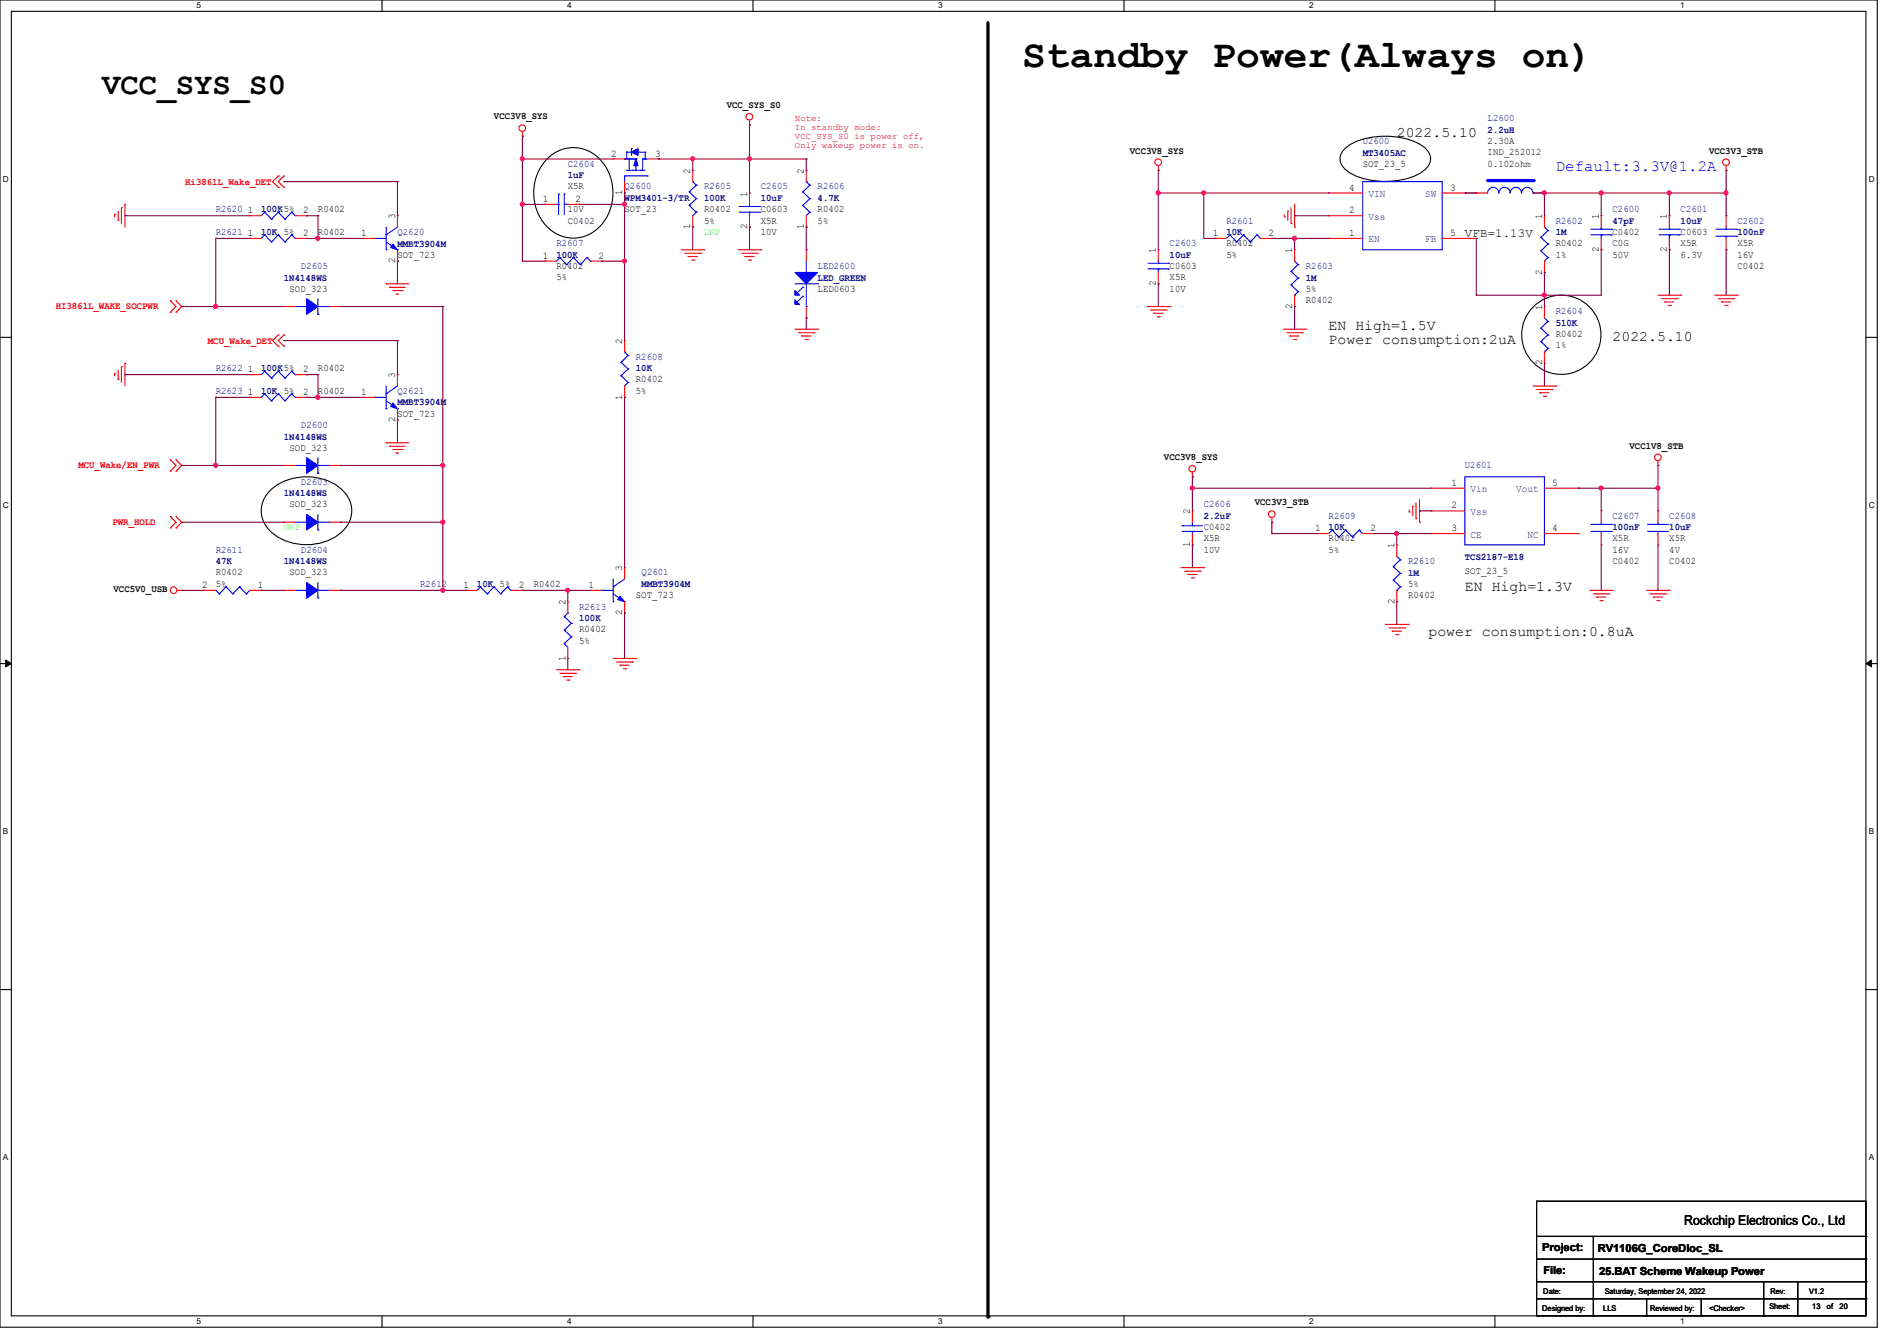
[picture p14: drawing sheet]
<svg xmlns="http://www.w3.org/2000/svg" width="297mm" height="210mm" viewBox="0 0 297 210" stroke-linecap="round" stroke-linejoin="round" font-family="sans-serif">
<defs><g id="words">
<text font-size="6.2" x="160" y="10.5">Standby Power(Always on)</text>
<text font-size="4.8" x="16" y="14.7">VCC_SYS_S0</text>
<text font-size="2.5" fill="#00f" x="243.6" y="26.8">Default:3.3V@1.2A</text>
<g font-size="2.3">
<text x="218.7" y="21.4">2022.5.10</text>
<text x="208" y="51.6">EN High=1.5V</text>
<text x="208" y="53.9">Power consumption:2uA</text>
<text x="252.5" y="53.4">2022.5.10</text>
<text x="229.4" y="92.5">EN High=1.3V</text>
<text x="223.6" y="99.7">power consumption:0.8uA</text>
</g>
<text font-size="2.1" x="263.7" y="191.9">Rockchip Electronics Co., Ltd</text>
<text font-size="1.9" x="229.4" y="37.1">VFB=1.13V</text>
<g font-size="1.7">
<text x="241.5" y="196">Project:</text>
<text x="250.1" y="196.1">RV1106G_CoreDloc_SL</text>
<text x="241.6" y="199.5">File:</text>
<text x="250.4" y="199.7">25.BAT Scheme Wakeup Power</text>
</g>
<g font-size="1.6">
<text x="113.8" y="16.9">VCC_SYS_S0</text>
<text x="77.3" y="18.7">VCC3V8_SYS</text>
<text x="232.9" y="22.6">2.30A</text>
<text x="88.9" y="29.7">X5R</text>
<text x="95.7" y="24.5">2</text>
<text x="102.6" y="24.5">3</text>
<text x="108.1" y="27.2" transform="rotate(-90 108.1 27.2)">2</text>
<text x="125.9" y="27.2" transform="rotate(-90 125.9 27.2)">2</text>
<text x="176.9" y="24">VCC3V8_SYS</text>
<text x="211.2" y="29.8">4</text>
<text x="213.4" y="26.1">SOT_23_5</text>
<text x="227" y="29.8">3</text>
<text x="232.9" y="24.3">IND_252012</text>
<text x="232.9" y="26.1">0.102ohm</text>
<text x="267.6" y="24">VCC3V3_STB</text>
<text x="38.8" y="33.4">1</text>
<text x="47.5" y="33.4">2</text>
<text x="49.8" y="33.2">R0402</text>
<text x="61.8" y="34.3" transform="rotate(-90 61.8 34.3)">3</text>
<text x="85" y="31.6">1</text>
<text x="88.9" y="35">C0402</text>
<text x="88.9" y="33.2">10V</text>
<text x="90.1" y="31.6">2</text>
<text x="97.4" y="30.6" transform="rotate(-90 97.4 30.6)">1</text>
<text x="97.8" y="33.2">SOT_23</text>
<text x="108.1" y="35.9" transform="rotate(-90 108.1 35.9)">1</text>
<text x="110.2" y="33.2">R0402</text>
<text x="110.2" y="35">5%</text>
<text x="117" y="35.9" transform="rotate(-90 117 35.9)">2</text>
<text x="117" y="30.8" transform="rotate(-90 117 30.8)">1</text>
<text x="119.1" y="33.2">C0603</text>
<text x="119.1" y="35">X5R</text>
<text x="125.9" y="35.9" transform="rotate(-90 125.9 35.9)">1</text>
<text x="128" y="33.2">R0402</text>
<text x="128" y="35">5%</text>
<text x="211.2" y="33.4">2</text>
<text x="241.4" y="34.3" transform="rotate(-90 241.4 34.3)">1</text>
<text x="250.3" y="34.3" transform="rotate(-90 250.3 34.3)">1</text>
<text x="261" y="34.3" transform="rotate(-90 261 34.3)">1</text>
<text x="38.8" y="37">1</text>
<text x="47.5" y="37">2</text>
<text x="49.8" y="36.8">R0402</text>
<text x="56.6" y="37">1</text>
<text x="61.8" y="41.2" transform="rotate(-90 61.8 41.2)">2</text>
<text x="62.2" y="40.3">SOT_723</text>
<text x="85" y="40.5">1</text>
<text x="93.7" y="40.5">2</text>
<text x="119.1" y="36.8">10V</text>
<text x="181" y="39.7" transform="rotate(-90 181 39.7)">1</text>
<text x="189.9" y="37">1</text>
<text x="192" y="38.6">R0402</text>
<text x="192" y="40.3">5%</text>
<text x="198.6" y="37">2</text>
<text x="202.3" y="39.7" transform="rotate(-90 202.3 39.7)">1</text>
<text x="211.2" y="37">1</text>
<text x="227" y="37">5</text>
<text x="243.6" y="38.6">R0402</text>
<text x="243.6" y="40.3">1%</text>
<text x="250.3" y="39.5" transform="rotate(-90 250.3 39.5)">2</text>
<text x="252.5" y="36.8">C0402</text>
<text x="252.5" y="38.6">C0G</text>
<text x="252.5" y="40.3">50V</text>
<text x="261" y="39.5" transform="rotate(-90 261 39.5)">2</text>
<text x="263.1" y="36.8">C0603</text>
<text x="263.1" y="38.6">X5R</text>
<text x="263.1" y="40.3">6.3V</text>
<text x="272" y="38.6">X5R</text>
<text x="272" y="40.3">16V</text>
<text x="45.3" y="45.7">SOD_323</text>
<text x="87.1" y="42.1">R0402</text>
<text x="87.1" y="43.9">5%</text>
<text x="128" y="45.7">LED0603</text>
<text x="181" y="44.8" transform="rotate(-90 181 44.8)">2</text>
<text x="183.1" y="42.1">C0603</text>
<text x="183.1" y="43.9">X5R</text>
<text x="183.1" y="45.7">10V</text>
<text x="204.5" y="47.5">R0402</text>
<text x="204.5" y="45.7">5%</text>
<text x="241.4" y="43" transform="rotate(-90 241.4 43)">2</text>
<text x="272" y="42.1">C0402</text>
<text x="97.4" y="53.9" transform="rotate(-90 97.4 53.9)">2</text>
<text x="202.3" y="48.3" transform="rotate(-90 202.3 48.3)">2</text>
<text x="241.4" y="48.6" transform="rotate(-90 241.4 48.6)">1</text>
<text x="243.6" y="52.8">R0402</text>
<text x="38.8" y="58.3">1</text>
<text x="47.5" y="58.3">2</text>
<text x="49.8" y="58.1">R0402</text>
<text x="61.8" y="59.2" transform="rotate(-90 61.8 59.2)">3</text>
<text x="99.6" y="59.9">R0402</text>
<text x="241.4" y="57.2" transform="rotate(-90 241.4 57.2)">2</text>
<text x="243.6" y="54.6">1%</text>
<text x="38.8" y="61.8">1</text>
<text x="47.5" y="61.8">2</text>
<text x="49.8" y="61.7">R0402</text>
<text x="56.6" y="61.8">1</text>
<text x="62.2" y="65.2">SOT_723</text>
<text x="97.4" y="62.6" transform="rotate(-90 97.4 62.6)">1</text>
<text x="99.6" y="61.7">5%</text>
<text x="45.3" y="70.6">SOD_323</text>
<text x="61.8" y="66.1" transform="rotate(-90 61.8 66.1)">2</text>
<text x="255.1" y="70.3">VCC1V8_STB</text>
<text x="182.2" y="72">VCC3V8_SYS</text>
<text x="227.2" y="76.1">1</text>
<text x="243" y="76.1">5</text>
<text x="45.3" y="79.5">SOD_323</text>
<text x="186.3" y="80.6" transform="rotate(-90 186.3 80.6)">2</text>
<text x="188.5" y="83">C0402</text>
<text x="196.5" y="79.2">VCC3V3_STB</text>
<text x="205.9" y="83.2">1</text>
<text x="214.6" y="83.2">2</text>
<text x="227.2" y="79.6">2</text>
<text x="227.2" y="83.2">3</text>
<text x="243" y="83.2">4</text>
<text x="97.4" y="89.5" transform="rotate(-90 97.4 89.5)">3</text>
<text x="186.3" y="85.7" transform="rotate(-90 186.3 85.7)">1</text>
<text x="188.5" y="84.8">X5R</text>
<text x="188.5" y="86.6">10V</text>
<text x="208" y="84.8">R0402</text>
<text x="208" y="86.6">5%</text>
<text x="218.3" y="85.9" transform="rotate(-90 218.3 85.9)">1</text>
<text x="229.4" y="90">SOT_23_5</text>
<text x="252.5" y="88.3">C0402</text>
<text x="252.5" y="84.8">X5R</text>
<text x="252.5" y="86.6">16V</text>
<text x="261.4" y="88.3">C0402</text>
<text x="261.4" y="86.6">4V</text>
<text x="261.4" y="84.8">X5R</text>
<text x="17.8" y="92.7">VCC5V0_USB</text>
<text x="31.7" y="92.1">2</text>
<text x="33.8" y="90.1">R0402</text>
<text x="33.8" y="91.9">5%</text>
<text x="40.3" y="92.1">1</text>
<text x="45.3" y="90.1">SOD_323</text>
<text x="72.6" y="92.1">1</text>
<text x="81.2" y="92.1">2</text>
<text x="83.6" y="91.9">R0402</text>
<text x="88.5" y="94.8" transform="rotate(-90 88.5 94.8)">2</text>
<text x="92.1" y="92.1">1</text>
<text x="99.6" y="93.7">SOT_723</text>
<text x="218.3" y="94.6" transform="rotate(-90 218.3 94.6)">2</text>
<text x="220.5" y="93.7">R0402</text>
<text x="220.5" y="91.9">5%</text>
<text x="90.7" y="99">R0402</text>
<text x="90.7" y="100.8">5%</text>
<text x="97.4" y="96.4" transform="rotate(-90 97.4 96.4)">2</text>
<text x="88.5" y="103.5" transform="rotate(-90 88.5 103.5)">1</text>
</g>
<g font-size="1.6" fill="#000080">
<text x="213.4" y="22.6">U2600</text>
<text x="232.9" y="19">L2600</text>
<text x="232.9" y="20.8">2.2uH</text>
<text x="88.9" y="26.1">C2604</text>
<text x="88.9" y="27.9">1uF</text>
<text x="97.8" y="29.7">Q2600</text>
<text x="110.2" y="29.7">R2605</text>
<text x="119.1" y="29.7">C2605</text>
<text x="128" y="29.7">R2606</text>
<text x="213.4" y="24.4">MT3405AC</text>
<text x="33.8" y="33.2">R2620</text>
<text x="40.9" y="33.3">100K5%</text>
<text x="97.8" y="31.5">WPM3401-3/TR</text>
<text x="110.2" y="31.5">100K</text>
<text x="119.1" y="31.5">10uF</text>
<text x="128" y="31.5">4.7K</text>
<text x="192" y="35">R2601</text>
<text x="243.6" y="35">R2602</text>
<text x="252.5" y="33.2">C2600</text>
<text x="252.5" y="35.1">47pF</text>
<text x="263.1" y="33.2">C2601</text>
<text x="263.1" y="35.1">10uF</text>
<text x="272" y="35">C2602</text>
<text x="33.8" y="36.8">R2621</text>
<text x="40.9" y="36.8">10K 5%</text>
<text x="62.2" y="36.8">Q2620</text>
<text x="62.2" y="38.6">MMBT3904M</text>
<text x="87.1" y="38.6">R2607</text>
<text x="87.1" y="40.4">100K</text>
<text x="183.1" y="38.6">C2603</text>
<text x="183.1" y="40.4">10uF</text>
<text x="192" y="36.8">10K</text>
<text x="243.6" y="36.8">1M</text>
<text x="272" y="36.8">100nF</text>
<text x="44.4" y="43.9">1N4148WS</text>
<text x="47.1" y="42.1">D2605</text>
<text x="128" y="42.1">LED2600</text>
<text x="128" y="43.9">LED_GREEN</text>
<text x="204.5" y="42.1">R2603</text>
<text x="204.5" y="43.9">1M</text>
<text x="243.6" y="49.2">R2604</text>
<text x="243.6" y="51.1">510K</text>
<text x="33.8" y="58.1">R2622</text>
<text x="40.9" y="58.2">100K5%</text>
<text x="99.6" y="56.3">R2608</text>
<text x="99.6" y="58.2">10K</text>
<text x="33.8" y="61.7">R2623</text>
<text x="40.9" y="61.7">10K 5%</text>
<text x="62.2" y="61.7">Q2621</text>
<text x="62.2" y="63.5">MMBT3904M</text>
<text x="44.4" y="68.8">1N4148WS</text>
<text x="47.1" y="67">D2600</text>
<text x="44.4" y="77.7">1N4148WS</text>
<text x="47.1" y="75.9">D2603</text>
<text x="229.4" y="73.2">U2601</text>
<text x="188.5" y="79.5">C2606</text>
<text x="188.5" y="81.3">2.2uF</text>
<text x="208" y="81.2">R2609</text>
<text x="208" y="83.1">10K</text>
<text x="252.5" y="81.2">C2607</text>
<text x="252.5" y="83.1">100nF</text>
<text x="261.4" y="81.2">C2608</text>
<text x="261.4" y="83.1">10uF</text>
<text x="33.8" y="86.6">R2611</text>
<text x="33.8" y="88.4">47K</text>
<text x="44.4" y="88.4">1N4148WS</text>
<text x="47.1" y="86.6">D2604</text>
<text x="220.5" y="88.3">R2610</text>
<text x="229.4" y="87.7">TCS2187-E18</text>
<text x="65.8" y="91.9">R2612</text>
<text x="74.7" y="91.9">10K 5%</text>
<text x="90.7" y="95.5">R2613</text>
<text x="100.5" y="90.1">Q2601</text>
<text x="100.5" y="91.9">MMBT3904M</text>
<text x="220.5" y="90.2">1M</text>
<text x="90.7" y="97.3">100K</text>
</g>
<g font-size="1.6" fill="#f00">
<text x="29" y="29">Hi3861L_Wake_DET</text>
<text x="8.7" y="48.4">HI3861L_WAKE_SOCPWR</text>
<text x="32.6" y="53.9">MCU_Wake_DET</text>
<text x="12.3" y="73.3">MCU_Wake/EN_PWR</text>
<text x="17.6" y="82.2">PWR_HOLD</text>
</g>
<g font-size="1.6" fill="#004080">
<text x="214.2" y="34.4">Vss</text>
<text x="214.2" y="30.9">VIN</text>
<text x="223.1" y="30.9">SW</text>
<text x="214.2" y="38">EN</text>
<text x="223.1" y="38">FB</text>
<text x="230.3" y="77.1">Vin</text>
<text x="237.4" y="77.1">Vout</text>
<text x="230.3" y="80.6">Vss</text>
<text x="230.3" y="84.2">CE</text>
<text x="239.1" y="84.2">NC</text>
</g>
<g font-size="1.6" fill="#0f0">
<text x="110.2" y="36.8">DNP</text>
<text x="44.4" y="83">DNP</text>
</g>
<g font-size="1.4" fill="#f00">
<text x="124.5" y="18.9">Note:</text>
<text x="124.5" y="20.3">In standby mode:</text>
<text x="124.5" y="21.7">VCC_SYS_S0 is power off,</text>
<text x="124.5" y="23.1">Only wakeup power is on.</text>
</g>
<g font-size="1.3">
<text x="30.8" y="1.3">5</text>
<text x="88.8" y="1.3">4</text>
<text x="146.9" y="1.3">3</text>
<text x="205" y="1.3">2</text>
<text x="263.1" y="1.3">1</text>
<text x=".5" y="28.4">D</text>
<text x="292.6" y="28.4">D</text>
<text x=".5" y="79.5">C</text>
<text x="292.6" y="79.5">C</text>
<text x=".5" y="130.6">B</text>
<text x="292.6" y="130.6">B</text>
<text x=".5" y="181.7">A</text>
<text x="292.6" y="181.7">A</text>
<text x="30.8" y="207.4">5</text>
<text x="88.8" y="207.4">4</text>
<text x="146.9" y="207.4">3</text>
<text x="205" y="207.4">2</text>
<text x="263.1" y="207.4">1</text>
</g>
<g font-size="1.2">
<text x="241.6" y="202.6">Date:</text>
<text x="251.2" y="202.6">Saturday, September 24, 2022</text>
<text x="277.2" y="202.6">Rev:</text>
<text x="283.2" y="202.6">V1.2</text>
<text x="241.5" y="205.3">Designed by:</text>
<text x="251" y="205.3">LLS</text>
<text x="258.4" y="205.3">Reviewed by:</text>
<text x="267.6" y="205.3">&lt;Checker&gt;</text>
<text x="277" y="205.1">Sheet:</text>
<text x="283.8" y="205.1">13</text>
<text x="286" y="205.1">of</text>
<text x="288" y="205.1">20</text>
</g>
</g></defs>
<path d="M0 0h293.9v207.9h-293.9zM1.8 1.8h290.3v204.3h-290.3z" fill="none" stroke="#000" stroke-width=".17"/>
<g fill="#fff">
<path d="M30.8 .2h.7v1.4h-.7z"/>
<path d="M30.8 206.2h.7v1.4h-.7z"/>
</g>
<path d="M59.8 0v1.8M59.8 206.1v1.8" fill="none" stroke="#000" stroke-width=".17"/>
<g fill="#fff">
<path d="M88.8 .2h.7v1.4h-.7z"/>
<path d="M88.8 206.2h.7v1.4h-.7z"/>
</g>
<path d="M117.9 0v1.8M117.9 206.1v1.8" fill="none" stroke="#000" stroke-width=".17"/>
<g fill="#fff">
<path d="M146.9 .2h.7v1.4h-.7z"/>
<path d="M146.9 206.2h.7v1.4h-.7z"/>
</g>
<path d="M176 0v1.8M176 206.1v1.8" fill="none" stroke="#000" stroke-width=".17"/>
<g fill="#fff">
<path d="M205 .2h.7v1.4h-.7z"/>
<path d="M205 206.2h.7v1.4h-.7z"/>
</g>
<path d="M234.1 0v1.8M234.1 206.1v1.8" fill="none" stroke="#000" stroke-width=".17"/>
<g fill="#fff">
<path d="M263.1 .2h.6v1.4h-.6z"/>
<path d="M263.1 206.2h.6v1.4h-.6z"/>
<path d="M.5 27.3h.9v1.4h-.9z"/>
<path d="M292.6 27.3h.9v1.4h-.9z"/>
<path d="M.5 78.4h.9v1.4h-.9z"/>
<path d="M292.6 78.4h.9v1.4h-.9z"/>
</g>
<path d="M0 52.8h1.8M292.1 52.8h1.8" fill="none" stroke="#000" stroke-width=".17"/>
<g fill="#fff">
<path d="M.5 129.5h.8v1.4h-.8z"/>
<path d="M292.6 129.5h.8v1.4h-.8z"/>
</g>
<path d="M0 103.9h1.8M292.1 103.9h1.8" fill="none" stroke="#000" stroke-width=".17"/>
<path d="M.9 103.4l.9 .5-.9 .5zM292.1 103.9l.9-.5v1z" fill="#000" stroke="#000" stroke-width=".16"/>
<g fill="#fff">
<path d="M.5 180.5h.8v1.4h-.8z"/>
<path d="M292.6 180.5h.8v1.4h-.8z"/>
</g>
<g fill="none" stroke="#000" stroke-width=".17">
<path d="M85.7 24.9a5.7 5.7 0 0 1 9.3 1.4 7.6 7.6 0 0 1-2.6 10.3 5.9 5.9 0 0 1-8.3-3.4 7.8 7.8 0 0 1 1.6-8.3zM210.6 23.2a10.3 10.3 0 0 1 7.4-1.8 8.7 8.7 0 0 1 5.2 1.8 2.06 2.06 0 0 1 0 3.3 10.3 10.3 0 0 1-7.5 1.9 8.7 8.7 0 0 1-5.1-1.9 2.06 2.06 0 0 1 0-3.3zM42.3 76.9a8.6 8.6 0 0 1 11.4 0 4.4 4.4 0 0 1-.7 6.8 8.7 8.7 0 0 1-10.7-.6 4.3 4.3 0 0 1 0-6.2zM0 155h1.8M292.1 155h1.8M240.6 188.1h51.5v18h-51.5zM240.6 193.6h51.5M240.6 197.2h51.5M249.5 193.6v12.5M292.1 193.6h.1M292.1 197.2h.1M240.6 200.7h51.5"/>
<path d="M240.6 203.4h51.5M249.5 206.1h.1M257.8 206.1h.1M257.8 203.4v2.7M266.4 206.1h.1M266.4 203.4v2.7M276.1 206.1h.1M276.1 200.7v5.4M281.5 206.1h.1M281.5 200.7v5.4M292.1 200.7h.1M292.1 203.4h.1"/>
<circle cx="244.5" cy="52.4" r="6.2"/>
</g>
<path d="M154.7 3.6v202.6" fill="none" stroke="#000" stroke-width=".51"/>
<circle cx="154.7" cy="206.2" r=".25" fill="#000"/>
<g fill="none" stroke="#f00" stroke-width=".17">
<path d="M117.3 19.6h.1M117.3 18.8v.8M17.9 33.6h.1M17.9 33.6v.4M18.5 34.5h.1M18.5 33.1v1.4M19 32.6h.1M19 32.6v2.4M19.6 32h.1M19.6 32v3.6M39.1 33.8h.1M39.1 33.8h1.8"/>
<path d="M43.6 27.6h.1M43.6 29.3h.1M43.6 27.6l-.9 .8 .9 .9M44.4 27.6h.1M44.4 29.3h.1M44.4 27.6l-.8 .8 .8 .9M46.2 33.8h1.8M48 33.8h.1M56.9 37.3h.1M56.9 37.3h1.8M62.2 33.8h.1M62.2 33.8v1.8"/>
<path d="M62.2 39.1v1.8M81.8 21.3h.1M81.8 20.6v.7M85.3 32h.1M85.3 32h1.8M88.9 32h1.8M90.7 32h.1M96 24.9h.1M96 24.9h1.8M97.8 30.2h.1M97.8 28.4v1.8M101.3 24.9h1.8"/>
<path d="M103.1 24.9h.1M106.7 39.1h3.5M107.2 39.7h2.5M108.5 35.6h.1M108.5 26.7h.1M108.5 26.7v1.7M108.5 33.8v1.8M109.7 39.7h.1M110.2 39.1h.1M115.6 39.1h3.5M116.1 39.7h2.5M117.3 30.2h.1"/>
<path d="M117.3 35.6h.1M117.3 30.2v1.8M117.3 33.8v1.8M118.6 39.7h.1M119.1 39.1h.1M126.2 35.6h.1M126.2 26.7h.1M126.2 26.7v1.7M126.2 33.8v1.8M181.4 26.7h.1M181.4 39.1h.1M181.4 26v.7"/>
<path d="M181.4 39.1v1.8M190.2 37.3h.1M190.2 37.3h1.8M197.4 37.3h1.7M199.1 37.3h.1M201.1 34h.1M201.1 33.6v.4M201.6 33.1h.1M201.6 33.1v1.4M202.1 35h.1M202.1 32.6v2.4M202.7 35.6h.1"/>
<path d="M202.7 32v3.6M241.8 33.8h.1M241.8 33.8v1.8M250.7 33.8h.1M250.7 39.1h.1M250.7 33.8v1.8M250.7 37.3v1.8M270.3 26.7h.1M270.3 26v.7M17.9 58.5h.1M17.9 58.5v.3M18.5 59.4h.1"/>
<path d="M18.5 58v1.4M19 57.4h.1M19 57.4v2.5M19.6 56.9h.1M19.6 56.9v3.6M26.7 48.9h.1M26.7 47.1h.1M26.7 47.1l.9 .9-.9 .9M27.6 47.1h.1M27.6 48.9h.1M27.6 47.1l.8 .9-.8 .9M43.6 52.5h.1"/>
<path d="M43.6 54.2h.1M43.6 52.5l-.9 .8 .9 .9M44.4 52.5h.1M44.4 54.2h.1M44.4 52.5l-.8 .8 .8 .9M60.5 44.4h.1M60.5 44.4h3.5M61 45h.1M61 45h2.5M61.5 45.5h1.4M62.1 46.1h.1M62.1 46.1h.3"/>
<path d="M62.2 40.9h.1M62.9 45.5h.1M97.8 53.3h.1M97.8 53.3v1.8M107.7 40.2h.1M107.7 40.2h1.5M108.3 40.7h.3M108.6 40.7h.1M116.6 40.2h.1M116.6 40.2h1.5M117.2 40.7h.3M117.5 40.7h.1"/>
<path d="M124.5 51.6h3.5M125 52.1h2.5M125.5 52.6h.1M125.5 52.6h1.5M126.1 53.2h.3M126.4 53.2h.1M127.5 52.1h.1M128 51.6h.1M179.6 48h3.5M180.1 48.6h2.5M180.6 49.1h.1M180.6 49.1h1.5"/>
<path d="M181.2 49.6h.3M181.4 44.4h.1M181.4 42.7v1.7M181.5 49.6h.1M182.6 48.6h.1M183.1 48h.1M200.9 51.6h3.6M201.5 52.1h2.4M202 52.6h.1M202 52.6h1.4M202.5 53.2h.4M202.9 53.2h.1"/>
<path d="M203.9 52.1h.1M204.5 51.6h.1M241.8 48h.1M241.8 56.9h.1M241.8 42.7h.1M241.8 40.9v1.8M241.8 48v1.8M241.8 55.1v1.8M259.6 46.2h3.5M260.1 46.8h2.5M260.6 47.3h.1M260.6 47.3h1.5"/>
<path d="M261.2 47.8h.3M261.5 47.8h.1M262.6 46.8h.1M263.1 46.2h.1M268.5 46.2h3.5M269 46.8h2.5M269.5 47.3h.1M269.5 47.3h1.5M270.1 47.8h.3M270.4 47.8h.1M271.5 46.8h.1M272 46.2h.1"/>
<path d="M26.7 73.8h.1M26.7 72h.1M26.7 72l.9 .9-.9 .9M27.6 72h.1M27.6 73.8h.1M27.6 72l.8 .9-.8 .9M44.4 72.9h.1M44.4 72.9h1.8M51.6 72.9h1.7M53.3 72.9h.1M60.5 69.3h.1M60.5 69.3h3.5"/>
<path d="M61 69.9h.1M61 69.9h2.5M61.5 70.4h1.4M62.1 71h.1M62.1 71h.3M62.9 70.4h.1M97.8 62.2h.1M97.8 60.5v1.7M186.7 74.7h.1M186.7 74v.7M220.6 79.8v.4M221.2 79.3h.1"/>
<path d="M221.2 79.3v1.4M221.7 78.8v2.4M222.2 78.2v3.6M240 60.5h3.6M240.6 61h2.4M241.1 61.5h.1M241.1 61.5h1.4M241.6 62.1h.4M242 62.1h.1M243 61h.1M243.6 60.5h.1M259.6 72.9h.1"/>
<path d="M259.6 72.2v.7M26.7 82.7h.1M26.7 80.9h.1M26.7 80.9l.9 .9-.9 .9M27.6 80.9h.1M27.6 82.7h.1M27.6 80.9l.8 .9-.8 .9M27.7 92.5h.7M28.4 92.5h.1M32 92.5h.1M32 92.5h1.8M39.1 92.5h1.8"/>
<path d="M40.9 92.5h.1M44.4 92.5h.1M44.4 92.5h1.8M51.6 92.5h1.7M53.3 92.5h.1M72.9 92.5h.1M72.9 92.5h1.8M80 92.5h1.8M81.8 92.5h.1M88.9 94.2h.1M88.9 94.2v1.8M92.5 92.5h.1"/>
<path d="M92.5 92.5h1.7M97.8 96h.1M97.8 88.9h.1M97.8 88.9v1.8M97.8 94.2v1.8M184.9 88.9h3.6M185.5 89.5h2.4M186 90h.1M186 90h1.4M186.5 90.5h.4M186.7 85.3h.1M186.7 80h.1"/>
<path d="M186.7 80v1.8M186.7 83.6v1.7M186.9 90.5h.1M187.9 89.5h.1M188.5 88.9h.1M199.1 81.8h.1M199.1 81.1v.7M216.9 97.8h3.6M217.5 98.3h2.4M218 98.8h.1M218 98.8h1.4M218.5 99.4h.4"/>
<path d="M218.7 85.3h.1M218.7 94.2h.1M218.7 85.3v1.8M218.7 92.5v1.7M218.9 99.4h.1M219.9 98.3h.1M220.5 97.8h.1M220.6 80.2h.1M221.7 81.2h.1M222.2 81.8h.1M248.9 92.5h3.6M249.5 93h2.4"/>
<path d="M250 93.5h.1M250 93.5h1.4M250.5 94.1h.4M250.7 80h.1M250.7 85.3h.1M250.7 80v1.8M250.7 83.6v1.7M250.9 94.1h.1M251.9 93h.1M252.5 92.5h.1M257.8 92.5h3.6M258.4 93h2.4"/>
<path d="M258.9 93.5h.1M258.9 93.5h1.4M259.4 94.1h.4M259.6 85.3h.1M259.6 80h.1M259.6 80v1.8M259.6 83.6v1.7M259.8 94.1h.1M260.8 93h.1M261.4 92.5h.1M87.1 104.9h3.6M87.7 105.5h2.4"/>
<path d="M88.2 106h.1M88.2 106h1.4M88.7 106.5h.4M88.9 103.1h.1M88.9 101.3v1.8M89.1 106.5h.1M90.1 105.5h.1M90.7 104.9h.1M96 103.1h3.6M96.6 103.7h2.4M97.1 104.2h.1M97.1 104.2h1.4"/>
<path d="M97.6 104.7h.4M98 104.7h.1M99 103.7h.1M99.6 103.1h.1"/>
<circle cx="117.3" cy="18.3" r=".52"/>
<circle cx="81.8" cy="20.1" r=".52"/>
<circle cx="181.3" cy="25.4" r=".52"/>
<circle cx="270.2" cy="25.4" r=".52"/>
<circle cx="186.7" cy="73.4" r=".52"/>
<circle cx="259.6" cy="71.6" r=".52"/>
<circle cx="27.2" cy="92.4" r=".52"/>
<circle cx="199.1" cy="80.5" r=".52"/>
</g>
<g fill="none" stroke="#00f" stroke-width=".17">
<path d="M41.4 33.2h.1M41.4 33.2l-.5 .6M41.4 33.2l1.1 1.1M42.5 34.3h.1M43.6 33.2h.1M43.6 33.2l-1.1 1.1M43.6 33.2l1 1.1M44.6 34.3h.1M45.7 33.2h.1M45.7 33.2l-1.1 1.1M45.7 33.2l.5 .6M46.2 33.8h.1"/>
<path d="M58.7 37.3h.1M58.7 37.3h1.8M60.5 36.8h.1M60.5 39.1h.1M60.5 37.9l1.7 1.2M60.5 35.6v3.5M62.2 39.1h.1M62.2 35.6l-1.7 1.2M87.1 32h.4M87.5 32h.1M87.5 30.4h.1M87.5 30.4v3.2"/>
<path d="M88.3 30.4h.1M88.3 32h.1M88.3 32h.6M88.3 30.4v3.2M97.8 24.9h.1M97.8 27.6h.1M97.8 24.9h1.8M97.8 27.6v.8M97.8 27.6h3.5M98.1 23.8h.1M98.1 24.9h.1M98.1 26.7h.1"/>
<path d="M98.1 26.7h.7M98.1 23.8h.7M98.1 23.8v1.1M98.5 24.9h.1M98.5 24.9v1.8M98.8 23.3h.1M98.8 23.3v1M99 26.7h.1M99 26.7h1.1M99.6 24.9h.1M99.6 24.9v1.8M99.9 23.8h.1"/>
<path d="M99.9 23.8h1.1M100.3 26.7h.1M100.3 26.7h.7M100.6 26.7h.1M100.6 24.9h.1M100.6 24.9h.7M100.6 24.9v1.8M101 24.9h.1M101 23.8h.1M101 23.8v1.1M101.3 27.6h.1M107.9 32.2h.1"/>
<path d="M107.9 30.1h.1M107.9 32.2l1.1 1M107.9 30.1l1.1 1M108.5 28.4h.1M108.5 28.4l.5 .6M109 33.2h.1M109 31.1h.1M109 29h.1M109 33.2l-.5 .6M109 31.1l-1.1 1.1M109 29l-1.1 1.1M115.7 33.2h3.3"/>
<path d="M115.7 32.3h3.3M117.3 32.3h.1M117.3 33.2h.1M117.3 32v.3M117.3 33.2v.6M119 33.2h.1M119 32.3h.1M125.7 32.2h.1M125.7 30.1h.1M125.7 32.2l1.1 1M125.7 30.1l1.1 1M126.2 28.4h.1"/>
<path d="M126.2 28.4l.6 .6M126.8 33.2h.1M126.8 31.1h.1M126.8 29h.1M126.8 33.2l-.6 .6M126.8 31.1l-1.1 1.1M126.8 29l-1.1 1.1M192.6 36.8h.1M192.6 36.8l-.6 .5M192.6 36.8l1 1.1M193.6 37.9h.1M194.7 36.8h.1"/>
<path d="M194.7 36.8l-1.1 1.1M194.7 36.8l1 1.1M195.7 37.9h.1M196.8 36.8h.1M196.8 36.8l-1.1 1.1M196.8 36.8l.6 .5M197.4 37.3h.1M232.9 30.2a.87 .87 0 0 1 .9-.9 .87 .87 0 0 1 .9 .9M234.7 30.2a.87 .87 0 0 1 .9-.9 .87 .87 0 0 1 .8 .9M236.5 30.2a.87 .87 0 0 1 .8-.9 .87 .87 0 0 1 .9 .9M238.3 30.2a.87 .87 0 0 1 .8-.9 .87 .87 0 0 1 .9 .9M241.3 37.2h.1"/>
<path d="M241.3 39.3h.1M241.3 37.2l1.1 1M241.3 39.3l1.1 1M241.8 35.6l.6 .5M242.4 36.1h.1M242.4 38.2h.1M242.4 36.1l-1.1 1.1M242.4 38.2l-1.1 1.1M249.1 36.8h3.2M249.1 35.9h3.2M250.7 35.9h.1M250.7 36.8h.1"/>
<path d="M250.7 35.6v.3M250.7 36.8v.5M252.3 36.8h.1M252.3 35.9h.1M97.2 58.8h.1M97.2 56.7h.1M97.2 58.8l1.1 1.1M97.2 56.7l1.1 1.1M97.8 55.1h.1M97.8 55.1l.5 .6M98.3 59.9h.1M98.3 57.8h.1"/>
<path d="M98.3 55.7h.1M98.3 59.9l-.5 .6M98.3 57.8l-1.1 1M98.3 55.7l-1.1 1M179.7 42.1h3.3M179.7 41.2h3.3M181.4 41.2h.1M181.4 42.1h.1M181.4 40.9v.3M181.4 42.1v.6M183 42.1h.1M183 41.2h.1"/>
<path d="M241.3 51.4h.1M241.3 53.5h.1M241.3 51.4l1.1 1.1M241.3 53.5l1.1 1.1M241.8 55.1h.1M241.8 40.9h.1M241.8 49.8l.6 .5M242.4 50.3h.1M242.4 52.5h.1M242.4 54.6h.1M242.4 40.3h.1M242.4 50.3l-1.1 1.1"/>
<path d="M242.4 52.5l-1.1 1M242.4 54.6l-.6 .5M242.4 40.3l-.6 .6M46.2 72.9h1.8M48 72.9h.1M49.8 74.1h.1M49.8 71.7v2.4M49.8 72.9h1.8M51.6 72.9h.1M33.8 92.5h.1M33.8 92.5l.5 .5M34.3 93h.1"/>
<path d="M35.4 91.9h.1M35.4 91.9l1 1.1M35.4 91.9l-1.1 1.1M36.4 93h.1M37.5 91.9h.1M37.5 91.9l1.1 1.1M37.5 91.9l-1.1 1.1M38.6 93h.1M39.1 92.5l-.5 .5M46.2 92.5h1.8M48 92.5h.1M49.8 93.7h.1"/>
<path d="M49.8 91.2v2.5M49.8 92.5h1.8M51.6 92.5h.1M75.2 91.9h.1M75.2 91.9l-.5 .6M75.2 91.9l1.1 1.1M76.3 93h.1M77.3 91.9h.1M77.3 91.9l-1 1.1M77.3 91.9l1.1 1.1M78.4 93h.1M79.5 91.9h.1"/>
<path d="M79.5 91.9l-1.1 1.1M79.5 91.9l.5 .6M80 92.5h.1M88.3 98.7h.1M88.3 96.6h.1M88.3 98.7l1.2 1M88.3 96.6l1.2 1M88.9 96h.1M88.9 96l-.6 .6M89.5 99.7h.1M89.5 97.6h.1M89.5 99.7l-1.2 1.1"/>
<path d="M89.5 97.6l-1.2 1.1M94.2 92.5h.1M94.2 92.5h1.8M96 91.9h.1M96 94.2h.1M96 93l1.8 1.2M96 90.7v3.5M97.8 94.2h.1M97.8 90.7l-1.8 1.2M185.1 82.3h.1M185.1 83.2h.1M185.1 82.3h3.2"/>
<path d="M185.1 83.2h3.2M186.7 83.2h.1M186.7 82.3h.1M186.7 81.8v.5M186.7 83.2v.4M218.1 88.7h.1M218.1 90.8h.1M218.1 88.7l1.1 1.1M218.1 90.8l1.1 1.1M218.7 92.5h.1M218.7 87.1l.5 .6M219.2 87.7h.1"/>
<path d="M219.2 89.8h.1M219.2 91.9h.1M219.2 87.7l-1.1 1M219.2 89.8l-1.1 1M219.2 91.9l-.5 .6M249.1 83.2h3.2M249.1 82.1h3.2M250.7 82.1h.1M250.7 83.2h.1M250.7 81.8v.3M250.7 83.2v.4M252.3 83.2h.1"/>
<path d="M252.3 82.1h.1M258 82.1h.1M258 83.2h.1M258 83.2h3.2M258 82.1h3.2M259.6 83.2h.1M259.6 82.1h.1M259.6 81.8v.3M259.6 83.2v.4M88.3 100.8h.1M88.3 100.8l.6 .5"/>
</g>
<g fill="#00f" stroke="#00f" stroke-width=".17">
<path d="M61.5 38.2l.7 .9-1-.3z"/>
<path d="M99.6 24.9l.3 1.1h-.7z"/>
<path d="M98.8 23.8l1.1-.5v1z"/>
<path d="M97.1 93.3l.7 .9-1.1-.3z"/>
<path d="M48 91.2l1.8 1.3-1.8 1.2z" fill-rule="evenodd"/>
<path d="M48 71.7l1.8 1.2-1.8 1.2z" fill-rule="evenodd"/>
</g>
<path d="M232.9 28.3h7.1" fill="none" stroke="#00f" stroke-width=".51"/>
<circle cx="240" cy="28.3" r=".25" fill="#00f"/>
<g fill="none" stroke="#f00" stroke-width=".17">
<path d="M39.1 37.3h.1M39.1 37.3h1.8M46.2 37.3h1.8M48 37.3h.1M126.2 39.1h.1M126.2 39.1v1.8M202.7 39.1h.1M202.7 39.1v1.8M208 37.3h.1M208 33.8h.1M208 30.2h.1M208 30.2h5.4"/>
<path d="M208 37.3h5.4M208 33.8h5.4M225.8 30.2h7.1M225.8 37.3h5.3M231.1 30.2h.1M231.1 37.3h.1M240 30.2h1.8M241.8 30.2h.1M261.4 33.8h.1M261.4 39.1h.1M261.4 33.8v1.8M261.4 37.3v1.8"/>
<path d="M270.3 33.8h.1M270.3 39.1h.1M270.3 33.8v1.8M270.3 37.3v1.8M39.1 58.7h.1M39.1 58.7h1.8M44.4 48h.1M44.4 48h1.8M46.2 58.7h1.8M48 58.7h.1M51.6 48h1.7M53.3 48h.1"/>
<path d="M62.2 58.7h.1M62.2 58.7v1.8M85.3 40.9h.1M85.3 40.9h1.8M92.5 40.9h1.7M94.2 40.9h.1M126.2 49.8h.1M126.2 48v1.8M202.7 48h.1M202.7 46.2v1.8M39.1 62.2h.1M39.1 62.2h1.8"/>
<path d="M46.2 62.2h1.8M48 62.2h.1M56.9 62.2h.1M56.9 62.2h1.8M62.2 65.8h.1M62.2 64v1.8M224 76.5h.1M224 76.5h5.4M241.8 76.5h5.3M247.1 76.5h.1M44.4 81.8h.1M44.4 81.8h1.8"/>
<path d="M51.6 81.8h1.7M53.3 81.8h.1M206.2 83.6h.1M206.2 83.6h1.8M213.4 83.6h1.7M215.1 83.6h.1M224 80h.1M224 83.6h.1M224 83.6h5.4M224 80h5.4M241.8 83.6h5.3M247.1 83.6h.1"/>
</g>
<g fill="none" stroke="#00f" stroke-width=".17">
<path d="M41.4 36.8h.1M41.4 36.8l-.5 .5M41.4 36.8l1.1 1.1M42.5 37.9h.1M43.6 36.8h.1M43.6 36.8l-1.1 1.1M43.6 36.8l1 1.1M44.6 37.9h.1M45.7 36.8h.1M45.7 36.8l-1.1 1.1M45.7 36.8l.5 .5M46.2 37.3h.1"/>
<path d="M213.4 28.4h12.4v10.7h-12.4zM259.8 35.9h3.2M259.8 36.8h3.2M261.4 35.9h.1M261.4 36.8h.1M261.4 35.6v.3M261.4 36.8v.5M263 36.8h.1M263 35.9h.1M268.6 37h3.3M268.6 35.9h3.3M270.3 35.9h.1"/>
<path d="M270.3 37h.1M270.3 35.6v.3M270.3 37v.3M271.9 37h.1M271.9 35.9h.1M41.4 58.1h.1M41.4 58.1l-.5 .6M41.4 58.1l1.1 1.1M42.5 59.2h.1M43.6 58.1h.1M43.6 58.1l-1.1 1.1M43.6 58.1l1 1.1"/>
<path d="M44.6 59.2h.1M45.7 58.1h.1M45.7 58.1l-1.1 1.1M45.7 58.1l.5 .6M46.2 58.7h.1M46.2 48h1.8M48 48h.1M49.8 49.2h.1M49.8 46.8v2.4M49.8 48h1.8M51.6 48h.1M87.7 40.3h.1"/>
<path d="M87.7 40.3l-.6 .6M87.7 40.3l1 1.1M88.7 41.4h.1M89.8 40.3h.1M89.8 40.3l-1.1 1.1M89.8 40.3l1 1.1M90.8 41.4h.1M91.9 40.3h.1M91.9 40.3l-1.1 1.1M91.9 40.3l.6 .6M92.5 40.9h.1M124.5 44.4h3.5"/>
<path d="M125.7 45h.1M125.7 46.4h.1M125.7 45l-.9 .9M125.7 46.4l-.9 .9M126.2 42.7h.1M126.2 48h.1M126.2 40.9v1.8M126.2 44.4v3.6M128 44.4h.1M202.1 42.5h.1M202.1 44.6h.1M202.1 42.5l1.1 1.1"/>
<path d="M202.1 44.6l1.1 1.1M202.7 46.2h.1M202.7 40.9l.5 .5M203.2 41.4h.1M203.2 43.6h.1M203.2 45.7h.1M203.2 41.4l-1.1 1.1M203.2 43.6l-1.1 1M203.2 45.7l-.5 .5M41.4 61.7h.1M41.4 61.7l-.5 .5M41.4 61.7l1.1 1.1"/>
<path d="M42.5 62.8h.1M43.6 61.7h.1M43.6 61.7l-1.1 1.1M43.6 61.7l1 1.1M44.6 62.8h.1M45.7 61.7h.1M45.7 61.7l-1.1 1.1M45.7 61.7l.5 .5M46.2 62.2h.1M58.7 62.2h.1M58.7 62.2h1.8M60.5 61.7h.1"/>
<path d="M60.5 64h.1M60.5 62.8l1.7 1.2M60.5 60.5v3.5M62.2 64h.1M62.2 60.5l-1.7 1.2M229.4 74.7h12.4v10.6h-12.4zM46.2 81.8h1.8M48 81.8h.1M49.8 83h.1M49.8 80.6v2.4M49.8 81.8h1.8M51.6 81.8h.1"/>
<path d="M208.6 83h.1M208.6 83l-.6 .6M208.6 83l1 1.1M209.6 84.1h.1M210.7 83h.1M210.7 83l-1.1 1.1M210.7 83l1.1 1.1M211.8 84.1h.1M212.8 83h.1M212.8 83l-1 1.1M212.8 83l.6 .6M213.4 83.6h.1"/>
</g>
<g fill="#00f" stroke="#00f" stroke-width=".17">
<path d="M124.5 42.7h3.5l-1.8 1.7z"/>
<path d="M124.5 45.5l.7 .7h-.7z"/>
<path d="M124.5 46.9l.7 .8h-.7z"/>
<path d="M61.5 63.1l.7 .9-1-.3z"/>
<path d="M48 80.6l1.8 1.2-1.8 1.2z" fill-rule="evenodd"/>
<path d="M48 46.8l1.8 1.2-1.8 1.2z" fill-rule="evenodd"/>
</g>
<g fill="none" stroke="#800040" stroke-width=".17">
<path d="M117.3 19.6h.1M117.3 19.6v10.6M19.6 33.8h.1M19.6 33.8h19.5M33.8 37.3h.1M33.8 37.3h5.3M33.8 37.3v10.7M44.4 28.4h.1M44.4 28.4h17.8M48 37.3h.1M48 33.8h.1M48 37.3h8.9"/>
<path d="M48 33.8h1.8M49.8 33.8h.1M49.8 37.3h.1M49.8 33.8v3.5M62.2 28.4h.1M62.2 28.4v5.4M81.8 21.3h.1M81.8 24.9h.1M81.8 32h.1M81.8 32h3.5M81.8 21.3v19.6M81.8 24.9h14.2"/>
<path d="M90.7 32h.1M90.7 32h7.1M97.8 30.2h.1M97.8 32h.1M97.8 30.2v23.1M103.1 24.9h.1M103.1 24.9h23.1M108.5 35.6h.1M108.5 24.9h.1M108.5 24.9v1.8M108.5 35.6v3.5M117.3 35.6h.1"/>
<path d="M117.3 24.9h.1M117.3 35.6v3.5M126.2 35.6h.1M126.2 24.9h.1M126.2 24.9v1.8M126.2 35.6v3.5M181.4 26.7h.1M181.4 30.2h.1M181.4 30.2h26.6M181.4 26.7v12.4M188.5 30.2h.1M188.5 30.2v7.1h1.7"/>
<path d="M190.2 37.3h.1M199.1 37.3h8.9M202.7 37.3h.1M202.7 33.8h.1M202.7 37.3v1.8M202.7 33.8h5.3M229.4 30.2h.1M229.4 30.2h1.7M231.1 37.3h.1M231.1 37.3v8.9M240 30.2h.1M240 30.2h30.3"/>
<path d="M241.8 30.2h.1M241.8 30.2v3.6M250.7 30.2h.1M250.7 39.1h.1M250.7 30.2v3.6M250.7 39.1v7.1h-19.6M261.4 39.1h.1M261.4 30.2h.1M261.4 30.2v3.6M261.4 39.1v7.1M270.3 26.7h.1M270.3 39.1h.1"/>
<path d="M270.3 30.2h.1M270.3 26.7v7.1M270.3 39.1v7.1M19.6 58.7h.1M19.6 58.7h19.5M28.4 48h.1M28.4 48h16M33.8 48h.1M44.4 53.3h.1M44.4 53.3h17.8M48 58.7h.1M48 58.7h1.8"/>
<path d="M49.8 58.7h.1M49.8 58.7v3.5M53.3 48h.1M53.3 48h16M62.2 53.3h.1M62.2 40.9h.1M62.2 40.9v3.5M62.2 53.3v5.4M69.3 48h.1M69.3 48v44.5M81.8 40.9h.1M81.8 40.9h3.5"/>
<path d="M94.2 40.9h.1M94.2 40.9h3.6M97.8 40.9h.1M126.2 49.8h.1M126.2 49.8v1.8M181.4 44.4h.1M181.4 44.4v3.6M202.7 48h.1M202.7 48v3.6M231.1 46.2h.1M241.8 46.2h.1M241.8 56.9h.1"/>
<path d="M241.8 42.7h.1M241.8 42.7v5.3M241.8 56.9v3.6M28.4 72.9h.1M28.4 72.9h16M33.8 62.2h.1M33.8 72.9h.1M33.8 62.2h5.3M33.8 62.2v10.7M48 62.2h.1M48 62.2h8.9M49.8 62.2h.1"/>
<path d="M53.3 72.9h.1M53.3 72.9h16M62.2 65.8h.1M62.2 65.8v3.5M69.3 72.9h.1M97.8 62.2h.1M97.8 62.2v26.7M186.7 76.5h.1M186.7 74.7h.1M186.7 76.5h37.3M186.7 74.7v5.3M247.1 76.5h.1"/>
<path d="M247.1 76.5h12.5M250.7 76.5h.1M250.7 76.5v3.5M259.6 72.9h.1M259.6 76.5h.1M259.6 72.9v7.1M28.4 92.5h.1M28.4 81.8h.1M28.4 92.5h3.6M28.4 81.8h16M40.9 92.5h.1M40.9 92.5h3.5"/>
<path d="M53.3 81.8h.1M53.3 92.5h.1M53.3 92.5h19.6M53.3 81.8h16M69.3 81.8h.1M72.9 92.5h.1M81.8 92.5h.1M81.8 92.5h10.7M88.9 92.5h.1M88.9 92.5v1.7M97.8 96h.1M97.8 96v7.1"/>
<path d="M186.7 85.3h.1M186.7 85.3v3.6M199.1 81.8h.1M199.1 83.6h.1M199.1 83.6h7.1M199.1 81.8v1.8M215.1 83.6h8.9M218.7 83.6h.1M218.7 94.2h.1M218.7 83.6v1.7M218.7 94.2v3.6M222.2 80h.1"/>
<path d="M222.2 80h1.8M224 83.6h.1M250.7 92.5h.1M250.7 85.3v7.2M259.6 92.5h.1M259.6 85.3v7.2M88.9 103.1h.1M88.9 103.1v1.8"/>
</g>
<g fill="#f0f" stroke="#f0f" stroke-width=".17">
<circle cx="241.8" cy="30.2" r=".32"/>
<circle cx="270.2" cy="30.2" r=".32"/>
<circle cx="188.4" cy="30.2" r=".32"/>
<circle cx="181.3" cy="30.2" r=".32"/>
<circle cx="202.7" cy="37.3" r=".32"/>
<circle cx="241.8" cy="46.2" r=".32"/>
<circle cx="81.8" cy="32" r=".32"/>
<circle cx="81.8" cy="24.9" r=".32"/>
<circle cx="97.8" cy="40.9" r=".32"/>
<circle cx="97.8" cy="32" r=".32"/>
<circle cx="117.3" cy="24.9" r=".32"/>
<circle cx="186.7" cy="76.4" r=".32"/>
<circle cx="250.7" cy="76.4" r=".32"/>
<circle cx="259.6" cy="76.4" r=".32"/>
<circle cx="261.3" cy="30.2" r=".32"/>
<circle cx="250.7" cy="30.2" r=".32"/>
<circle cx="108.4" cy="24.9" r=".32"/>
<circle cx="218.7" cy="83.5" r=".32"/>
<circle cx="88.9" cy="92.4" r=".32"/>
<circle cx="49.8" cy="62.2" r=".32"/>
<circle cx="33.8" cy="72.9" r=".32"/>
<circle cx="49.8" cy="37.3" r=".32"/>
<circle cx="33.8" cy="48" r=".32"/>
<circle cx="69.3" cy="72.9" r=".32"/>
<circle cx="69.3" cy="81.8" r=".32"/>
<circle cx="69.3" cy="92.4" r=".32"/>
</g>
<use href="#words"/>
</svg>
